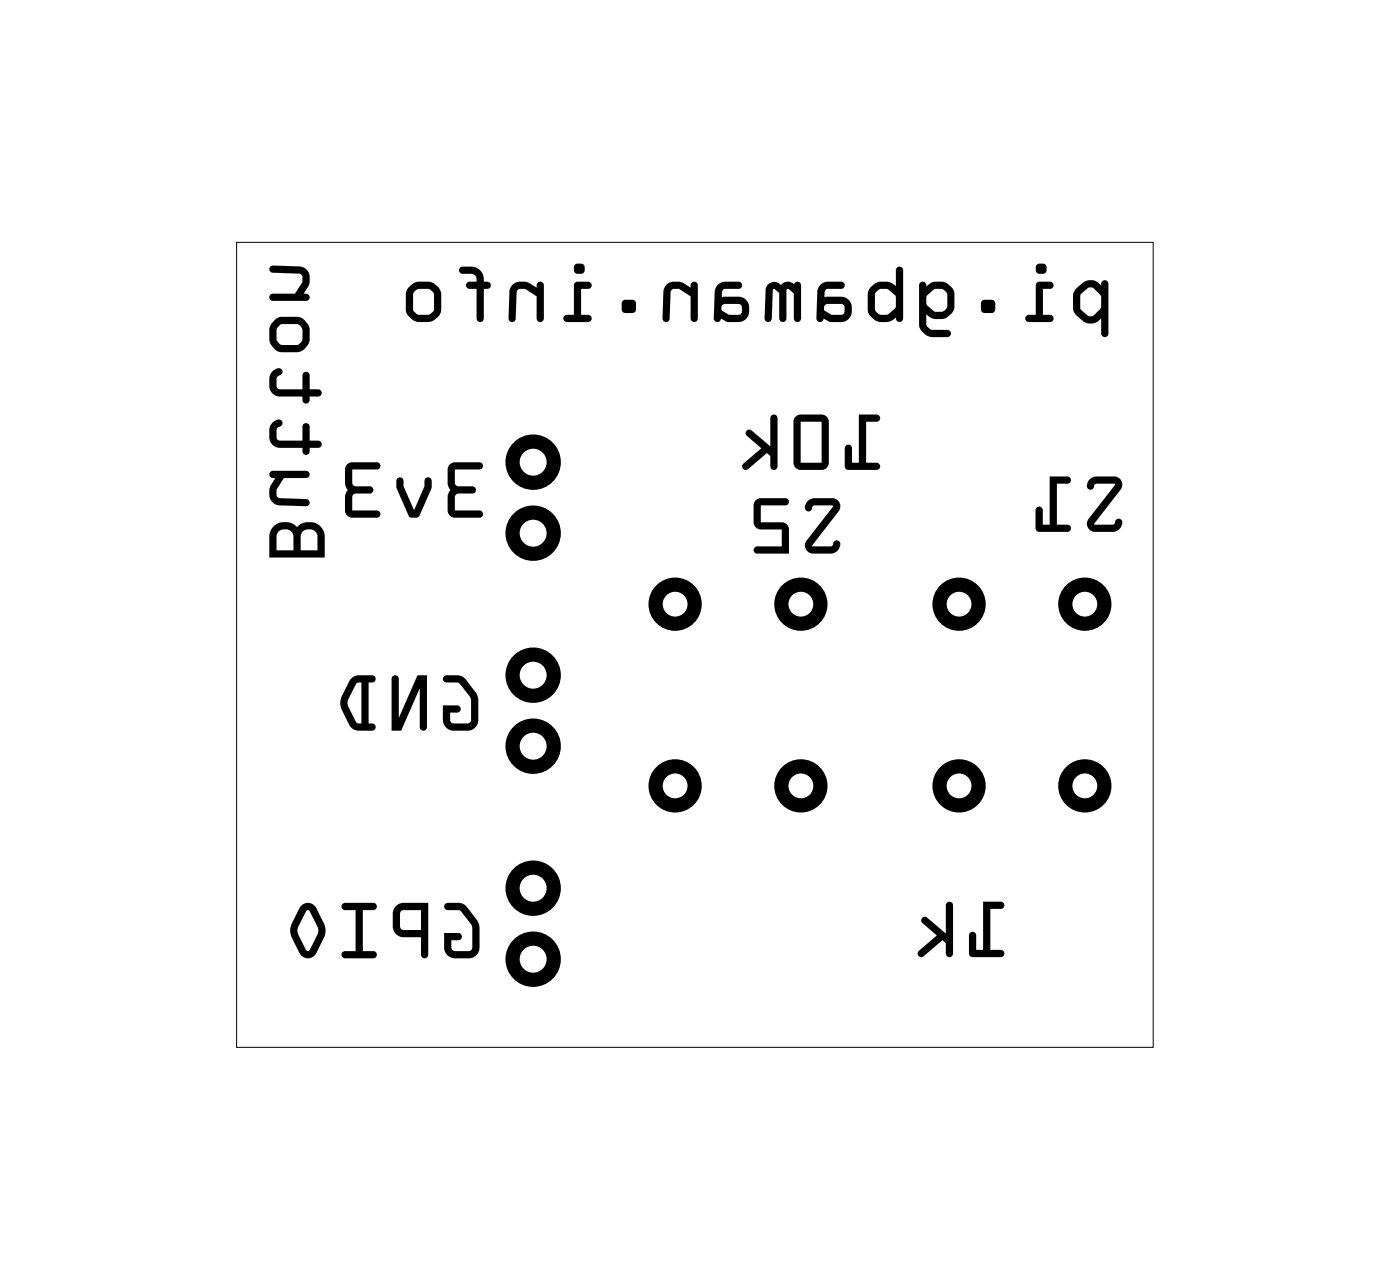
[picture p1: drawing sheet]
<svg xmlns="http://www.w3.org/2000/svg" width="50mm" height="46mm" viewBox="0 0 50 46" stroke-linecap="round" stroke-linejoin="round" font-family="sans-serif">
<path d="M8.5 8.7h32.8v28.8h-32.8z" fill="none" stroke="#000" stroke-width=".04"/>
<g fill="none" stroke="#000" stroke-width=".51">
<circle cx="19.1" cy="16.5" r=".74"/>
<circle cx="19.1" cy="19.1" r=".74"/>
<circle cx="19.1" cy="24.2" r=".74"/>
<circle cx="19.1" cy="31.8" r=".74"/>
<circle cx="19.1" cy="26.7" r=".74"/>
<circle cx="19.1" cy="34.3" r=".74"/>
<circle cx="24.2" cy="21.6" r=".7"/>
<circle cx="24.2" cy="28.1" r=".7"/>
<circle cx="28.7" cy="21.6" r=".7"/>
<circle cx="28.7" cy="28.1" r=".7"/>
<circle cx="34.3" cy="21.6" r=".7"/>
<circle cx="34.3" cy="28.1" r=".7"/>
<circle cx="38.8" cy="21.6" r=".7"/>
<circle cx="38.8" cy="28.1" r=".7"/>
</g>
<g fill="#000">
<path d="M9.8 18.8l-.2 .4v.7h2v-.7a.57 .57 0 0 0-.4-.5 .57 .57 0 0 0-.6 .2l-.4-.2zM10 19l.2-.1 .2 .1 .1 .7h-.6zM10.8 19l.2-.1 .3 .1 .1 .7h-.6zM9.7 16.9v.2h.2a.55 .55 0 0 0-.3 .5 .55 .55 0 0 0 .4 .5h1a.13 .13 0 0 0 .1-.1 .13 .13 0 0 0-.1-.1l-1-.1-.1-.1v-.2l.3-.4h.8a.13 .13 0 0 0 .1-.1 .13 .13 0 0 0-.1-.2zM9.7 15.1l-.1 .3a.47 .47 0 0 0 .4 .6h.8v.1a.14 .14 0 0 0 .2 .2 .13 .13 0 0 0 .1-.2v-.1h.3a.13 .13 0 0 0 .1-.1 .13 .13 0 0 0-.1-.1h-.3v-.5a.13 .13 0 0 0-.1-.2 .14 .14 0 0 0-.2 .2v.5h-.8l-.1-.2 .1-.3a.14 .14 0 0 0 .1-.2 .14 .14 0 0 0-.1-.1zM9.7 13.3l-.1 .3a.47 .47 0 0 0 .4 .6h.8v.1a.13 .13 0 0 0 .2 .1 .13 .13 0 0 0 .1-.1v-.1h.3a.13 .13 0 0 0 .1-.1 .13 .13 0 0 0-.1-.2h-.3v-.5a.13 .13 0 0 0-.1-.1 .13 .13 0 0 0-.2 .1v.5h-.8l-.1-.1 .1-.4a.14 .14 0 0 0 .1-.1 .14 .14 0 0 0-.1-.1zM9.8 11.5l-.2 .3v.4l.2 .3a1.05 1.05 0 0 0 .9 .1l.2-.2a.64 .64 0 0 0 .2-.6l-.2-.3a1.02 1.02 0 0 0-.8-.2zM10 11.6h.7l.1 .2v.4l-.2 .1h-.6l-.1-.2v-.3zM9.7 9.5v.2l1 .1 .1 .1v.2l-.2 .4h-.8a.13 .13 0 0 0-.2 .1 .14 .14 0 0 0 .2 .2h1.2a.13 .13 0 0 0 .1-.2 .13 .13 0 0 0-.1-.1h-.1a.55 .55 0 0 0 .2-.5 .55 .55 0 0 0-.4-.5z"/>
<path d="M9.8 18.8l-.2 .4v.7h2v-.7a.57 .57 0 0 0-.4-.5 .57 .57 0 0 0-.6 .2l-.4-.2zM9.8 18.8l.4-.1 .4 .2a.58 .58 0 0 1 .6-.2 .58 .58 0 0 1 .4 .5v.7h-2v-.7zM10 19l.2-.1 .2 .1 .1 .7h-.6zM10 19l-.1 .7h.6l-.1-.7-.2-.1zM10.8 19l.2-.1 .3 .1 .1 .7h-.6zM10.8 19v.7h.6l-.1-.7-.2-.1zM9.7 16.9v.2h.2l-.2 .2a.49 .49 0 0 0 .3 .8h1a.13 .13 0 0 0 .1-.1 .13 .13 0 0 0-.1-.1l-1-.1-.1-.1v-.2l.3-.4h.8a.13 .13 0 0 0 .1-.1 .13 .13 0 0 0-.1-.2zM9.7 16.9l1.3-.1a.13 .13 0 0 1 .1 .2 .13 .13 0 0 1-.1 .1h-.8l-.3 .4v.2l.1 .1 1 .1a.13 .13 0 0 1 .1 .1 .13 .13 0 0 1-.1 .1h-1a.55 .55 0 0 1-.4-.5 .55 .55 0 0 1 .3-.5h-.2zM9.7 15.1l-.1 .3a.47 .47 0 0 0 .4 .6h.8v.1a.14 .14 0 0 0 .2 .2 .13 .13 0 0 0 .1-.2v-.1h.3a.13 .13 0 0 0 .1-.1 .13 .13 0 0 0-.1-.1h-.3v-.5a.13 .13 0 0 0-.1-.2 .14 .14 0 0 0-.2 .2v.5h-.8l-.1-.2 .1-.3a.14 .14 0 0 0 .1-.2 .14 .14 0 0 0-.1-.1zM9.7 15.1l.3-.1a.15 .15 0 0 1 .1 .2 .15 .15 0 0 1-.2 .1v.3l.1 .2h.8v-.5a.14 .14 0 0 1 .2-.2 .13 .13 0 0 1 .1 .2v.5h.3a.13 .13 0 0 1 .1 .1 .13 .13 0 0 1-.1 .1h-.3v.1a.13 .13 0 0 1-.1 .2 .14 .14 0 0 1-.2-.2v-.1h-.8a.52 .52 0 0 1-.3-.9zM9.7 13.3l-.1 .3a.47 .47 0 0 0 .4 .6h.8v.1a.13 .13 0 0 0 .2 .1 .13 .13 0 0 0 .1-.1v-.1h.3a.13 .13 0 0 0 .1-.1 .13 .13 0 0 0-.1-.2h-.3v-.5a.13 .13 0 0 0-.1-.1 .13 .13 0 0 0-.2 .1v.5h-.8l-.1-.1 .1-.4a.14 .14 0 0 0 .1-.1 .14 .14 0 0 0-.1-.1zM9.7 13.3l.3-.1a.15 .15 0 0 1 .1 .1 .15 .15 0 0 1-.2 .2v.3l.1 .1h.8v-.5a.13 .13 0 0 1 .2-.1 .13 .13 0 0 1 .1 .1v.5h.3a.13 .13 0 0 1 .1 .2 .13 .13 0 0 1-.1 .1h-.3v.1a.13 .13 0 0 1-.1 .1 .13 .13 0 0 1-.2-.1v-.1h-.8a.52 .52 0 0 1-.3-.9zM9.8 11.5l-.2 .3v.4l.2 .3a1.05 1.05 0 0 0 .9 .1l.2-.2a.64 .64 0 0 0 .2-.6l-.2-.3a1.02 1.02 0 0 0-.8-.2zM9.8 11.5l.3-.2a1.02 1.02 0 0 1 .8 .2l.2 .2v.6l-.4 .3a1.06 1.06 0 0 1-.9-.1l-.2-.3v-.4zM10 11.6h.7l.1 .2v.4l-.2 .1h-.6l-.1-.2v-.3zM10 11.6l-.1 .2v.3l.1 .2h.6l.2-.1v-.4l-.1-.2zM9.7 9.5v.2l1 .1 .1 .1v.2l-.2 .4h-.8a.13 .13 0 0 0-.2 .1 .14 .14 0 0 0 .2 .2h1.2a.13 .13 0 0 0 .1-.2 .13 .13 0 0 0-.1-.1h-.1l.1-.2a.49 .49 0 0 0-.3-.8zM9.7 9.5h1a.55 .55 0 0 1 .4 .5 .55 .55 0 0 1-.2 .5h.1a.13 .13 0 0 1 .1 .1 .13 .13 0 0 1-.1 .2h-1.2a.14 .14 0 0 1-.2-.2 .13 .13 0 0 1 .2-.1h.8l.2-.4v-.2l-.1-.1-1-.1z"/>
<path d="M16.1 16.6a.92 .92 0 0 0-.1 .8l.1 .1-.1 .1a.92 .92 0 0 0 .1 .8l.2 .1h.9a.13 .13 0 0 0 .1-.1 .13 .13 0 0 0-.1-.1h-.9v-.6h.6a.13 .13 0 0 0 .1-.2 .13 .13 0 0 0-.1-.1h-.6v-.6h.9a.13 .13 0 0 0 .1-.1 .13 .13 0 0 0-.1-.2h-.9zM16.1 16.6l.2-.1h.9a.13 .13 0 0 1 .1 .2 .13 .13 0 0 1-.1 .1h-.9v.6h.6a.13 .13 0 0 1 .1 .1 .13 .13 0 0 1-.1 .2h-.6v.6h.9a.13 .13 0 0 1 .1 .1 .13 .13 0 0 1-.1 .1h-.9l-.2-.1a.92 .92 0 0 1-.1-.8l.1-.1-.1-.1a.92 .92 0 0 1 .1-.8zM14.2 17.1v.3l.4 1 .1 .1 .3-.1 .4-.9v-.3a.13 .13 0 0 0-.1-.1 .13 .13 0 0 0-.1 .1v.2l-.4 .9-.4-.9v-.2zM14.2 17.1l.2 .1v.2l.4 .9 .4-.9v-.2a.13 .13 0 0 1 .1-.1 .13 .13 0 0 1 .1 .1v.3l-.4 .9-.3 .1-.1-.1-.4-1zM12.4 16.6a.92 .92 0 0 0 0 .8v.1v.1a.92 .92 0 0 0 0 .8l.2 .1h.9a.13 .13 0 0 0 .1-.1 .13 .13 0 0 0-.1-.1h-.9v-.6h.6a.14 .14 0 0 0 .2-.2 .13 .13 0 0 0-.2-.1h-.6v-.6h.9a.13 .13 0 0 0 .1-.1 .13 .13 0 0 0-.1-.2h-.9zM12.4 16.6l.2-.1h.9a.13 .13 0 0 1 .1 .2 .13 .13 0 0 1-.1 .1h-.9v.6h.6a.13 .13 0 0 1 .2 .1 .14 .14 0 0 1-.2 .2h-.6v.6h.9a.13 .13 0 0 1 .1 .1 .13 .13 0 0 1-.1 .1h-.9l-.2-.1a.92 .92 0 0 1 0-.8v-.1v-.1a.92 .92 0 0 1 0-.8z"/>
<path d="M16.1 16.6a.92 .92 0 0 0-.1 .8l.1 .1-.1 .1a.92 .92 0 0 0 .1 .8l.2 .1h.9a.13 .13 0 0 0 .1-.1 .13 .13 0 0 0-.1-.1h-.9v-.6h.6a.13 .13 0 0 0 .1-.2 .13 .13 0 0 0-.1-.1h-.6v-.6h.9a.13 .13 0 0 0 .1-.1 .13 .13 0 0 0-.1-.2h-.9zM14.2 17.1v.3l.4 1 .1 .1 .3-.1 .4-.9v-.3a.13 .13 0 0 0-.1-.1 .13 .13 0 0 0-.1 .1v.2l-.4 .9-.4-.9v-.2zM12.4 16.6a.92 .92 0 0 0 0 .8v.1v.1a.92 .92 0 0 0 0 .8l.2 .1h.9a.13 .13 0 0 0 .1-.1 .13 .13 0 0 0-.1-.1h-.9v-.6h.6a.14 .14 0 0 0 .2-.2 .13 .13 0 0 0-.2-.1h-.6v-.6h.9a.13 .13 0 0 0 .1-.1 .13 .13 0 0 0-.1-.2h-.9z"/>
<path d="M28.9 17.9l-.1 .3a.16 .16 0 0 0 .2 .1 .16 .16 0 0 0 .1-.2h.7l-.9 1.2-.1 .3 .2 .2h.7a.29 .29 0 0 0 .3-.1 .29 .29 0 0 0 0-.4l-.2 .1-.1 .1h-.6l.9-1.2 .1-.2-.1-.2-.2-.1h-.7zM28.9 17.9l.2-.1h.7l.2 .2v.3l-.9 1.2h.7a.15 .15 0 0 1 .1-.2 .15 .15 0 0 1 .2 .2 .35 .35 0 0 1-.4 .3h-.7l-.2-.2 .1-.3 .9-1.2h-.7a.15 .15 0 0 1-.1 .2 .15 .15 0 0 1-.2-.1zM27 17.9v.2v.8h.2h.8v.6h-.9a.13 .13 0 0 0-.1 .2 .13 .13 0 0 0 .1 .1h1.1v-.9v-.1l-.2-.1h-.8v-.6h.9a.13 .13 0 0 0 .1-.1 .13 .13 0 0 0-.1-.2h-.9zM27 17.9l.2-.1h.9a.13 .13 0 0 1 .1 .2 .13 .13 0 0 1-.1 .1h-.9v.6h.8l.2 .1v.1v.9h-1.1a.13 .13 0 0 1-.1-.1 .13 .13 0 0 1 .1-.2h.9v-.6h-.8h-.2v-.8z"/>
<path d="M28.9 17.9l-.1 .3a.16 .16 0 0 0 .2 .1 .16 .16 0 0 0 .1-.2h.7l-.9 1.2-.1 .3 .2 .2h.7a.29 .29 0 0 0 .3-.1 .29 .29 0 0 0 0-.4l-.2 .1-.1 .1h-.6l.9-1.2 .1-.2-.1-.2-.2-.1h-.7zM27 17.9v.2v.8h.2h.8v.6h-.9a.13 .13 0 0 0-.1 .2 .13 .13 0 0 0 .1 .1h1.1v-.9v-.1l-.2-.1h-.8v-.6h.9a.13 .13 0 0 0 .1-.1 .13 .13 0 0 0-.1-.2h-.9z"/>
<path d="M30.7 14.8v1.8h-.2v-.6a.13 .13 0 0 0-.1-.1 .13 .13 0 0 0-.2 .1v.7l.1 .1h1.1a.13 .13 0 0 0 .1-.1 .13 .13 0 0 0-.1-.1h-.4v-1.5h.4a.13 .13 0 0 0 .1-.1 .13 .13 0 0 0-.1-.2zM30.7 14.8h.7a.13 .13 0 0 1 .1 .2 .13 .13 0 0 1-.1 .1h-.4v1.5h.4a.13 .13 0 0 1 .1 .1 .13 .13 0 0 1-.1 .1h-1.1l-.1-.1v-.7a.13 .13 0 0 1 .2-.1 .13 .13 0 0 1 .1 .1v.6h.2zM28.5 14.9l-.1 .2v1.6l.2 .1h.9l.2-.2-.1-1.6-.2-.2h-.8zM28.5 14.9l.1-.1h.8l.2 .2 .1 1.6-.2 .2h-.9l-.2-.1v-1.6zM28.6 15.1h.8v1.5h-.8zM28.6 15.1v1.5h.8v-1.5zM26.7 15.4v.2l.5 .4-.6 .6a.13 .13 0 0 0 0 .2 .13 .13 0 0 0 .2 0l.6-.6 .2 .1v.4a.13 .13 0 0 0 .1 .1 .13 .13 0 0 0 .1-.1v-1.7a.13 .13 0 0 0-.1-.2 .13 .13 0 0 0-.1 .2v1l-.7-.6zM26.7 15.4h.2l.7 .6v-1a.13 .13 0 0 1 .1-.2 .13 .13 0 0 1 .1 .2v1.7a.13 .13 0 0 1-.1 .1 .13 .13 0 0 1-.1-.1v-.4l-.2-.1-.6 .6a.13 .13 0 0 1-.2 0 .13 .13 0 0 1 0-.2l.6-.6-.5-.4z"/>
<path d="M30.7 14.8v1.8h-.2v-.6a.13 .13 0 0 0-.1-.1 .13 .13 0 0 0-.2 .1v.7l.1 .1h1.1a.13 .13 0 0 0 .1-.1 .13 .13 0 0 0-.1-.1h-.4v-1.5h.4a.13 .13 0 0 0 .1-.1 .13 .13 0 0 0-.1-.2zM28.5 14.9l-.1 .2v1.6l.2 .1h.9l.2-.2-.1-1.6-.2-.2h-.8zM28.6 15.1h.8v1.5h-.8zM26.7 15.4v.2l.5 .4-.6 .6a.13 .13 0 0 0 0 .2 .13 .13 0 0 0 .2 0l.6-.6 .2 .1v.4a.13 .13 0 0 0 .1 .1 .13 .13 0 0 0 .1-.1v-1.7a.13 .13 0 0 0-.1-.2 .13 .13 0 0 0-.1 .2v1l-.7-.6z"/>
<path d="M38.5 10.3l-.1 .2v.5v.2l.3 .3a.46 .46 0 0 0 .7-.1v.5a.13 .13 0 0 0 .1 .2 .14 .14 0 0 0 .2-.2v-1.7a.14 .14 0 0 0-.2-.2 .13 .13 0 0 0-.1 .2l-.1-.1a.46 .46 0 0 0-.6 .1zM38.5 10.3a.51 .51 0 0 1 .9-.1 .14 .14 0 0 1 .1-.2 .14 .14 0 0 1 .2 .2v1.7a.14 .14 0 0 1-.2 .2 .13 .13 0 0 1-.1-.2v-.5a.46 .46 0 0 1-.7 .1 .85 .85 0 0 1-.3-1.1zM38.7 10.5l.4-.2 .3 .3v.4l-.3 .3h-.1l-.3-.2zM38.7 10.5v.6l.3 .2h.1l.3-.3v-.4l-.3-.3zM37.1 10.1v1.2h-.3a.13 .13 0 0 0-.1 .1 .13 .13 0 0 0 .1 .1h.8a.13 .13 0 0 0 .1-.1 .13 .13 0 0 0-.1-.1h-.3v-1h.3a.13 .13 0 0 0 .1-.1 .13 .13 0 0 0-.1-.1zM37.1 10.1h.5a.13 .13 0 0 1 .1 .1 .13 .13 0 0 1-.1 .1h-.3v1h.3a.13 .13 0 0 1 .1 .1 .13 .13 0 0 1-.1 .1h-.8a.13 .13 0 0 1-.1-.1 .13 .13 0 0 1 .1-.1h.3zM37.1 9.6a.2 .2 0 0 0 .4 0 .2 .2 0 0 0-.4 0zM37 9.6a.25 .25 0 0 1 .5 0 .25 .25 0 0 1-.5 0zM35.1 10.8v.4h.5v-.4zM35.1 10.8h.5v.4h-.5zM32.9 10.1v1.6l.3 .3 .7 .1a.13 .13 0 0 0 .1-.2 .13 .13 0 0 0-.1-.1h-.6l-.1-.1-.1-.5 .4 .2h.3l.2-.2 .1-.2v-.6l-.2-.2-.2-.1h-.4l-.2 .2a.13 .13 0 0 0 0-.2 .13 .13 0 0 0-.2 0zM32.9 10.1a.13 .13 0 0 1 .2 0 .13 .13 0 0 1 0 .2l.2-.2h.4l.2 .1 .2 .2 .1 .6-.2 .2-.2 .2h-.3l-.4-.2 .1 .5 .1 .1h.6a.13 .13 0 0 1 .1 .1 .13 .13 0 0 1-.1 .2l-.7-.1-.3-.3zM33.2 10.6l.2-.3 .3 .1 .2 .1v.5l-.2 .2-.3-.1-.2-.2zM33.2 10.6v.3l.2 .2 .3 .1 .2-.2v-.5l-.2-.1-.3-.1zM31.2 10.2a1.02 1.02 0 0 0-.1 .9l.1 .3a.63 .63 0 0 0 .9 0v-.1a.13 .13 0 0 0 .1 .2 .13 .13 0 0 0 .1-.1v-1.7a.13 .13 0 0 0-.1-.2 .13 .13 0 0 0-.1 .2v.5a.67 .67 0 0 0-.7-.1zM31.2 10.2l.2-.1a.67 .67 0 0 1 .7 .1v-.5a.13 .13 0 0 1 .1-.2 .13 .13 0 0 1 .1 .2v1.7a.13 .13 0 0 1-.1 .1 .13 .13 0 0 1-.1-.1 .6 .6 0 0 1-.8 0l-.3-.3a1.02 1.02 0 0 1 .2-.9zM31.3 10.4l.2-.1h.3l.2 .3v.4l-.2 .3h-.3l-.2-.2zM31.3 10.4v.7l.2 .2h.3l.2-.3v-.4l-.2-.3h-.3zM29.4 10.2l-.2 .2v1a.13 .13 0 0 0 .1 .1 .13 .13 0 0 0 .2-.1l.2 .1h.4a.46 .46 0 0 0 .4-.4 .46 .46 0 0 0-.4-.5h-.6l.1-.3h.5a.13 .13 0 0 0 .1-.1 .13 .13 0 0 0-.1-.1h-.5zM29.4 10.2l.2-.1h.5a.13 .13 0 0 1 .1 .1 .13 .13 0 0 1-.1 .1h-.5l-.1 .3h.6a.46 .46 0 0 1 .4 .5 .46 .46 0 0 1-.4 .4h-.4l-.2-.1a.13 .13 0 0 1-.2 .1 .13 .13 0 0 1-.1-.1v-1zM29.5 10.9h.6l.1 .3-.4 .1-.3-.2zM29.5 10.9v.2l.3 .2 .4-.1-.1-.3zM27.5 10.2l-.1 .2v1a.13 .13 0 0 0 .1 .1 .13 .13 0 0 0 .1-.1l.1-1.1 .2 .2v.9a.13 .13 0 0 0 .1 .1 .13 .13 0 0 0 .1-.1l.1-1.1 .2 .2v.9a.13 .13 0 0 0 .1 .1 .13 .13 0 0 0 .2-.1v-1.2a.13 .13 0 0 0-.1-.1 .13 .13 0 0 0-.2 .1 .31 .31 0 0 0-.5 0l-.2-.1zM27.5 10.2l.2-.1 .2 .1a.31 .31 0 0 1 .5 0 .13 .13 0 0 1 .2-.1 .13 .13 0 0 1 .1 .1v1.2a.13 .13 0 0 1-.2 .1 .13 .13 0 0 1-.1-.1v-.9l-.2-.2-.1 .1v1a.13 .13 0 0 1-.1 .1 .13 .13 0 0 1-.1-.1v-.9l-.2-.2-.1 1.1a.13 .13 0 0 1-.1 .1 .13 .13 0 0 1-.1-.1v-1zM25.7 10.2l-.1 .2-.1 1a.13 .13 0 0 0 .2 .1 .13 .13 0 0 0 .1-.1l.2 .1h.4a.46 .46 0 0 0 .4-.4 .46 .46 0 0 0-.4-.5h-.6l.1-.3h.5a.13 .13 0 0 0 .2-.1 .13 .13 0 0 0-.2-.1h-.4zM25.7 10.2l.3-.1h.4a.13 .13 0 0 1 .2 .1 .13 .13 0 0 1-.2 .1h-.5l-.1 .3h.6a.46 .46 0 0 1 .4 .5 .46 .46 0 0 1-.4 .4h-.4l-.2-.1a.13 .13 0 0 1-.1 .1 .13 .13 0 0 1-.2-.1l.1-1zM25.9 10.9h.6v.3l-.4 .1-.3-.2zM25.9 10.9l-.1 .2 .3 .2 .4-.1v-.3zM23.9 10.2l-.2 .2v1a.13 .13 0 0 0 .1 .1 .13 .13 0 0 0 .2-.1v-.9l.1-.2h.2l.4 .3v.8a.13 .13 0 0 0 .1 .1 .13 .13 0 0 0 .2-.1v-1.2a.13 .13 0 0 0-.2-.1 .13 .13 0 0 0-.1 .1v.1l-.4-.2zM23.9 10.2l.4-.1 .4 .2v-.1a.13 .13 0 0 1 .1-.1 .13 .13 0 0 1 .2 .1v1.2a.13 .13 0 0 1-.2 .1 .13 .13 0 0 1-.1-.1v-.8l-.4-.3h-.2l-.1 .2v.9a.13 .13 0 0 1-.2 .1 .13 .13 0 0 1-.1-.1v-1zM22.3 10.8v.4h.4v-.4zM22.3 10.8h.4v.4h-.4zM20.6 10.1l-.1 1.2h-.2a.13 .13 0 0 0-.1 .1 .13 .13 0 0 0 .1 .1h.7a.13 .13 0 0 0 .2-.1 .13 .13 0 0 0-.2-.1h-.2v-1h.2a.13 .13 0 0 0 .2-.1 .13 .13 0 0 0-.2-.1zM20.6 10.1h.4a.13 .13 0 0 1 .2 .1 .13 .13 0 0 1-.2 .1h-.2v1h.2a.13 .13 0 0 1 .2 .1 .13 .13 0 0 1-.2 .1h-.7a.13 .13 0 0 1-.1-.1 .13 .13 0 0 1 .1-.1h.2zM20.5 9.6a.2 .2 0 0 0 .4 0 .2 .2 0 0 0-.4 0zM20.5 9.6a.2 .2 0 0 1 .4 0 .2 .2 0 0 1-.4 0zM18.3 10.2l-.1 .2v1a.13 .13 0 0 0 .1 .1 .13 .13 0 0 0 .2-.1v-.9l.1-.2h.2l.4 .3v.8a.13 .13 0 0 0 .1 .1 .13 .13 0 0 0 .2-.1v-1.2a.13 .13 0 0 0-.2-.1 .13 .13 0 0 0-.1 .1v.1l-.4-.2zM18.3 10.2l.5-.1 .4 .2v-.1a.13 .13 0 0 1 .1-.1 .13 .13 0 0 1 .2 .1v1.2a.13 .13 0 0 1-.2 .1 .13 .13 0 0 1-.1-.1v-.8l-.4-.3h-.2l-.1 .2v.9a.13 .13 0 0 1-.2 .1 .13 .13 0 0 1-.1-.1v-1zM16.5 9.6v.2l.5 .1 .1 .2h-.3a.13 .13 0 0 0-.1 .1 .13 .13 0 0 0 .1 .1h.3v1.1a.13 .13 0 0 0 .1 .1 .13 .13 0 0 0 .1-.1v-1.1h.1a.13 .13 0 0 0 .2-.1 .13 .13 0 0 0-.2-.1h-.1a.55 .55 0 0 0-.3-.5 .55 .55 0 0 0-.5 0zM16.5 9.6a.56 .56 0 0 1 .8 .5h.1a.13 .13 0 0 1 .2 .1 .13 .13 0 0 1-.2 .1h-.1v1.1a.13 .13 0 0 1-.1 .1 .13 .13 0 0 1-.1-.1v-1.1h-.3a.13 .13 0 0 1-.1-.1 .13 .13 0 0 1 .1-.1h.3l-.1-.2-.5-.1zM14.7 10.2a1.02 1.02 0 0 0-.2 .9l.1 .2 .3 .2h.5l.3-.2a1.05 1.05 0 0 0 .1-.8l-.2-.3a.64 .64 0 0 0-.6-.1zM14.7 10.2l.2-.1h.5l.4 .4a1.06 1.06 0 0 1-.1 .9l-.3 .1h-.5l-.3-.2-.1-.2a1.02 1.02 0 0 1 .2-.9zM14.9 10.4l.4-.1 .2 .2v.6l-.1 .1-.4 .1-.2-.2v-.6zM14.9 10.4l-.1 .1v.6l.2 .2 .4-.1 .1-.1v-.6l-.2-.2z"/>
<path d="M38.5 10.3l-.1 .2a.78 .78 0 0 0 .6 1.1l.4-.2v.5a.13 .13 0 0 0 .1 .2 .14 .14 0 0 0 .2-.2v-1.7a.14 .14 0 0 0-.2-.2 .14 .14 0 0 0-.1 .2l-.1-.1a.52 .52 0 0 0-.8 .2zM38.7 10.5l.4-.2 .3 .3v.4l-.3 .3h-.1l-.3-.2zM37.1 10.1v1.2h-.3a.13 .13 0 0 0-.1 .1 .13 .13 0 0 0 .1 .1h.8a.13 .13 0 0 0 .1-.1 .13 .13 0 0 0-.1-.1h-.3v-1h.3a.13 .13 0 0 0 .1-.1 .13 .13 0 0 0-.1-.1zM37.1 9.6a.2 .2 0 0 0 .4 0 .2 .2 0 0 0-.4 0zM35.1 10.8v.4h.5v-.4zM32.9 10.1v1.6l.3 .3 .7 .1a.13 .13 0 0 0 .1-.2 .13 .13 0 0 0-.1-.1h-.6l-.1-.1-.1-.5 .4 .2h.3l.2-.2 .2-.2-.1-.7-.3-.2h-.4l-.3 .2v-.2zM33.2 10.6l.2-.3 .3 .1 .2 .1v.5l-.2 .2-.3-.1-.2-.2zM31.2 10.2a1.02 1.02 0 0 0-.1 .9l.1 .2a.58 .58 0 0 0 .8 .1h.1a.13 .13 0 0 0 .1 .1 .13 .13 0 0 0 .1-.1v-1.7a.13 .13 0 0 0-.1-.2 .13 .13 0 0 0-.1 .2v.5a.67 .67 0 0 0-.7-.1zM31.3 10.4l.2-.1h.3l.2 .3v.4l-.2 .3h-.3l-.2-.2zM29.4 10.2l-.2 .2v1a.13 .13 0 0 0 .1 .1 .13 .13 0 0 0 .2-.1l.2 .1h.4a.46 .46 0 0 0 .4-.4 .46 .46 0 0 0-.4-.5h-.6l.1-.3h.5a.13 .13 0 0 0 .1-.1 .13 .13 0 0 0-.1-.1h-.5zM29.5 10.9h.6l.1 .3-.4 .1-.3-.2zM27.5 10.2l-.1 .2v1a.13 .13 0 0 0 .1 .1 .13 .13 0 0 0 .1-.1l.1-1.1 .2 .2v.9a.13 .13 0 0 0 .1 .1 .13 .13 0 0 0 .1-.1l.1-1.1 .2 .2v.9a.13 .13 0 0 0 .1 .1 .13 .13 0 0 0 .2-.1v-1.2a.13 .13 0 0 0-.1-.1 .13 .13 0 0 0-.2 .1 .31 .31 0 0 0-.5 0l-.2-.1zM25.7 10.2l-.1 .2-.1 1a.13 .13 0 0 0 .2 .1 .13 .13 0 0 0 .1-.1l.2 .1h.4a.46 .46 0 0 0 .4-.4 .46 .46 0 0 0-.4-.5h-.6l.1-.3h.5a.13 .13 0 0 0 .2-.1 .13 .13 0 0 0-.2-.1h-.4zM25.9 10.9h.6v.3l-.4 .1-.3-.2zM23.9 10.2l-.2 .2v1a.13 .13 0 0 0 .1 .1 .13 .13 0 0 0 .2-.1v-.9l.1-.2h.2l.4 .3v.8a.13 .13 0 0 0 .1 .1 .13 .13 0 0 0 .2-.1v-1.2a.13 .13 0 0 0-.2-.1 .13 .13 0 0 0-.1 .1v.1l-.4-.2zM22.3 10.8v.4h.4v-.4zM20.6 10.1l-.1 1.2h-.2a.13 .13 0 0 0-.1 .1 .13 .13 0 0 0 .1 .1h.7a.13 .13 0 0 0 .2-.1 .13 .13 0 0 0-.2-.1h-.2v-1h.2a.13 .13 0 0 0 .2-.1 .13 .13 0 0 0-.2-.1zM20.5 9.6a.2 .2 0 0 0 .4 0 .2 .2 0 0 0-.4 0zM18.3 10.2l-.1 .2v1a.13 .13 0 0 0 .1 .1 .13 .13 0 0 0 .2-.1v-.9l.1-.2h.2l.4 .3v.8a.13 .13 0 0 0 .1 .1 .13 .13 0 0 0 .2-.1v-1.2a.13 .13 0 0 0-.2-.1 .13 .13 0 0 0-.1 .1v.1l-.4-.2zM16.5 9.6v.2l.5 .1 .1 .2h-.3a.13 .13 0 0 0-.1 .1 .13 .13 0 0 0 .1 .1h.3v1.1a.13 .13 0 0 0 .1 .1 .13 .13 0 0 0 .1-.1v-1.1h.1a.13 .13 0 0 0 .2-.1 .13 .13 0 0 0-.2-.1h-.1a.56 .56 0 0 0-.8-.5zM14.7 10.2a1.02 1.02 0 0 0-.2 .9l.1 .2 .3 .2h.5l.3-.2a1.05 1.05 0 0 0 .1-.8l-.2-.3a.64 .64 0 0 0-.6-.1zM14.9 10.4l.4-.1 .2 .2v.6l-.1 .1-.4 .1-.2-.2v-.6z"/>
<path d="M39 17.1l-.1 .3a.16 .16 0 0 0 .2 .1 .16 .16 0 0 0 .1-.2h.7l-.9 1.3-.1 .2 .2 .2h.7a.29 .29 0 0 0 .3-.1 .29 .29 0 0 0 0-.3h-.2l-.1 .2-.7-.1 1-1.2 .1-.2-.1-.2-.2-.1h-.7zM39 17.1l.2-.1h.7l.2 .2v.3l-1 1.2h.8a.15 .15 0 0 1 .1-.1 .15 .15 0 0 1 .2 .1 .35 .35 0 0 1-.4 .3h-.7l-.2-.2 .1-.2 .9-1.3h-.7a.15 .15 0 0 1-.1 .2 .15 .15 0 0 1-.2-.1zM37.6 17v1.8h-.3v-.5a.13 .13 0 0 0-.1-.2 .13 .13 0 0 0-.1 .2v.6v.1h1.1a.13 .13 0 0 0 .1-.1 .13 .13 0 0 0-.1-.1h-.4v-1.5h.4a.13 .13 0 0 0 .1-.1 .13 .13 0 0 0-.1-.2zM37.6 17h.6a.13 .13 0 0 1 .1 .2 .13 .13 0 0 1-.1 .1h-.4v1.5h.4a.13 .13 0 0 1 .1 .1 .13 .13 0 0 1-.1 .1h-1.1v-.1v-.6a.13 .13 0 0 1 .1-.2 .13 .13 0 0 1 .1 .2v.5h.3z"/>
<path d="M39 17.1l-.1 .3a.16 .16 0 0 0 .2 .1 .16 .16 0 0 0 .1-.2h.7l-.9 1.3-.1 .2 .2 .2h.7a.29 .29 0 0 0 .3-.1 .29 .29 0 0 0 0-.3h-.2l-.1 .2-.7-.1 1-1.2 .1-.2-.1-.2-.2-.1h-.7zM37.6 17v1.8h-.3v-.5a.13 .13 0 0 0-.1-.2 .13 .13 0 0 0-.1 .2v.6v.1h1.1a.13 .13 0 0 0 .1-.1 .13 .13 0 0 0-.1-.1h-.4v-1.5h.4a.13 .13 0 0 0 .1-.1 .13 .13 0 0 0-.1-.2z"/>
<path d="M15.9 24.2v.2h.5l.4 .6v.8h-.7v-.3h.3a.13 .13 0 0 0 .1-.1 .13 .13 0 0 0-.1-.2h-.6v.6a.39 .39 0 0 0 .4 .3h.5a.38 .38 0 0 0 .4-.3 1.36 1.36 0 0 0-.4-1.5l-.3-.1zM15.9 24.2h.6l.5 .6a1.63 1.63 0 0 1 .1 1.1l-.1 .1a1.01 1.01 0 0 1-1 0l-.2-.2v-.6h.6a.13 .13 0 0 1 .1 .2 .13 .13 0 0 1-.1 .1h-.3v.3h.7v-.8l-.4-.6h-.5zM14.1 24.2l-.1 1.9h.4l.6-1.5v1.4a.13 .13 0 0 0 .1 .1 .13 .13 0 0 0 .2-.1v-1.8h-.4l-.6 1.5v-1.4l-.1-.1zM14 24.2h.2l.1 .1v1.4l.6-1.5h.4v1.8a.13 .13 0 0 1-.2 .1 .13 .13 0 0 1-.1-.1v-1.4l-.6 1.5h-.4zM12.6 24.3l-.4 .7v.4l.4 .7h.7a.13 .13 0 0 0 .1-.1 .13 .13 0 0 0-.1-.1h-.1v-1.5h.1a.13 .13 0 0 0 .1-.1 .13 .13 0 0 0-.1-.1h-.6zM12.6 24.3l.1-.1h.6a.13 .13 0 0 1 .1 .1 .13 .13 0 0 1-.1 .1h-.1v1.5h.1a.13 .13 0 0 1 .1 .1 .13 .13 0 0 1-.1 .1h-.6l-.2-.2a1.1 1.1 0 0 1 0-1.5zM12.8 24.4h.1v1.5l-.2-.1-.3-.7zM12.8 24.4l-.4 .7 .3 .7 .2 .1v-1.5z"/>
<path d="M15.9 24.2v.2h.5l.4 .6v.8h-.7v-.3h.3a.13 .13 0 0 0 .1-.1 .13 .13 0 0 0-.1-.2h-.6v.6a.39 .39 0 0 0 .4 .3h.5a.38 .38 0 0 0 .4-.3 1.33 1.33 0 0 0-.7-1.6zM14.1 24.2l-.1 1.9h.4l.6-1.5v1.4a.13 .13 0 0 0 .1 .1 .13 .13 0 0 0 .2-.1v-1.8h-.4l-.6 1.5v-1.4l-.1-.1zM12.6 24.3a1.17 1.17 0 0 0 0 1.7l.1 .1h.6a.13 .13 0 0 0 .1-.1 .13 .13 0 0 0-.1-.1h-.1v-1.5h.1a.13 .13 0 0 0 .1-.1 .13 .13 0 0 0-.1-.1h-.6zM12.8 24.4h.1v1.5l-.2-.1-.3-.7z"/>
<path d="M15.9 32.3l.1 .2 .5 .1 .4 .5v.9h-.7l-.1-.4h.3a.13 .13 0 0 0 .1-.1 .13 .13 0 0 0-.1-.1h-.5v.5a.39 .39 0 0 0 .4 .4h.5a.38 .38 0 0 0 .4-.4 1.36 1.36 0 0 0-.5-1.5l-.3-.1zM15.9 32.3h.7l.5 .6a1.63 1.63 0 0 1 0 1.1l-.1 .2a1.01 1.01 0 0 1-1 0l-.1-.3v-.5h.5a.13 .13 0 0 1 .1 .1 .13 .13 0 0 1-.1 .1h-.3l.1 .4h.7v-.9l-.4-.5-.5-.1zM14.2 32.4a.8 .8 0 0 0 .1 1.1h.8v.7a.13 .13 0 0 0 .1 .1 .13 .13 0 0 0 .1-.1v-1.9h-.9zM14.2 32.4l.2-.1h.9v1.9a.13 .13 0 0 1-.1 .1 .13 .13 0 0 1-.1-.1v-.7h-.7a.39 .39 0 0 1-.3-.4v-.4zM14.4 32.6h.7v.7l-.7-.1zM14.4 32.6v.6l.7 .1v-.7zM12.3 32.3v.2l.4 .1v1.4h-.4a.13 .13 0 0 0-.1 .2 .13 .13 0 0 0 .1 .1h1.1a.13 .13 0 0 0 .1-.1 .13 .13 0 0 0-.1-.2h-.4v-1.4h.4a.13 .13 0 0 0 .1-.2 .13 .13 0 0 0-.1-.1zM12.3 32.3h1.1a.13 .13 0 0 1 .1 .1 .13 .13 0 0 1-.1 .2h-.4v1.4h.4a.13 .13 0 0 1 .1 .2 .13 .13 0 0 1-.1 .1h-1.1a.13 .13 0 0 1-.1-.1 .13 .13 0 0 1 .1-.2h.4v-1.4l-.4-.1zM10.8 32.4l-.4 .9 .3 .8a.33 .33 0 0 0 .6 0 1.16 1.16 0 0 0 .3-.9l-.3-.8-.3-.1zM10.8 32.4l.2-.1 .3 .2a1.17 1.17 0 0 1 .3 .9l-.3 .7a.34 .34 0 0 1-.6 0 1.17 1.17 0 0 1 .1-1.7zM11 32.6h.1l.3 .7-.4 .7-.4-.7zM11 32.6l-.4 .7 .4 .7 .4-.7-.3-.7z"/>
<path d="M15.9 32.3l.1 .2 .5 .1 .4 .5v.9h-.7l-.1-.4h.3a.13 .13 0 0 0 .1-.1 .13 .13 0 0 0-.1-.1h-.5v.5a.39 .39 0 0 0 .4 .4h.5a.38 .38 0 0 0 .4-.4 1.33 1.33 0 0 0-.8-1.6zM14.2 32.4a.8 .8 0 0 0 .1 1.1h.8v.7a.13 .13 0 0 0 .1 .1 .13 .13 0 0 0 .1-.1v-1.9h-.9zM14.4 32.6h.7v.7l-.7-.1zM12.3 32.3v.2l.4 .1v1.4h-.4a.13 .13 0 0 0-.1 .2 .13 .13 0 0 0 .1 .1h1.1a.13 .13 0 0 0 .1-.1 .13 .13 0 0 0-.1-.2h-.4v-1.4h.4a.13 .13 0 0 0 .1-.2 .13 .13 0 0 0-.1-.1zM10.8 32.4l-.1 .1a1.17 1.17 0 0 0 .1 1.7l.2 .1 .3-.2a1.17 1.17 0 0 0 0-1.7l-.3-.1zM11 32.6h.1l.3 .7-.4 .7-.4-.7z"/>
<path d="M35.2 32.3v1.7h-.3v-.5a.13 .13 0 0 0-.1-.2 .13 .13 0 0 0-.1 .2v.6l.1 .1h1a.13 .13 0 0 0 .1-.1 .13 .13 0 0 0-.1-.1h-.4v-1.5h.4a.13 .13 0 0 0 .1-.1 .13 .13 0 0 0-.1-.1zM35.2 32.3h.6a.13 .13 0 0 1 .1 .1 .13 .13 0 0 1-.1 .1h-.4v1.5h.4a.13 .13 0 0 1 .1 .1 .13 .13 0 0 1-.1 .1h-1l-.1-.1v-.6a.13 .13 0 0 1 .1-.2 .13 .13 0 0 1 .1 .2v.5h.3zM33 32.8v.2l.5 .5-.6 .5a.13 .13 0 0 0 0 .2 .13 .13 0 0 0 .1 0l.7-.6 .1 .1v.4a.13 .13 0 0 0 .2 .1 .13 .13 0 0 0 .1-.1v-1.7a.13 .13 0 0 0-.1-.1 .13 .13 0 0 0-.2 .1v1l-.6-.6zM33 32.8h.2l.6 .6v-1a.13 .13 0 0 1 .2-.1 .13 .13 0 0 1 .1 .1v1.7a.13 .13 0 0 1-.1 .1 .13 .13 0 0 1-.2-.1v-.4l-.1-.1-.7 .6a.13 .13 0 0 1-.1 0 .13 .13 0 0 1 0-.2l.6-.5-.5-.5z"/>
<path d="M35.2 32.3v1.7h-.3v-.5a.13 .13 0 0 0-.1-.2 .13 .13 0 0 0-.1 .2v.6l.1 .1h1a.13 .13 0 0 0 .1-.1 .13 .13 0 0 0-.1-.1h-.4v-1.5h.4a.13 .13 0 0 0 .1-.1 .13 .13 0 0 0-.1-.1zM33 32.8v.2l.5 .5-.6 .5a.13 .13 0 0 0 0 .2 .13 .13 0 0 0 .1 0l.7-.6 .1 .1v.4a.13 .13 0 0 0 .2 .1 .13 .13 0 0 0 .1-.1v-1.7a.13 .13 0 0 0-.1-.1 .13 .13 0 0 0-.2 .1v1l-.6-.6z"/>
</g>
</svg>
